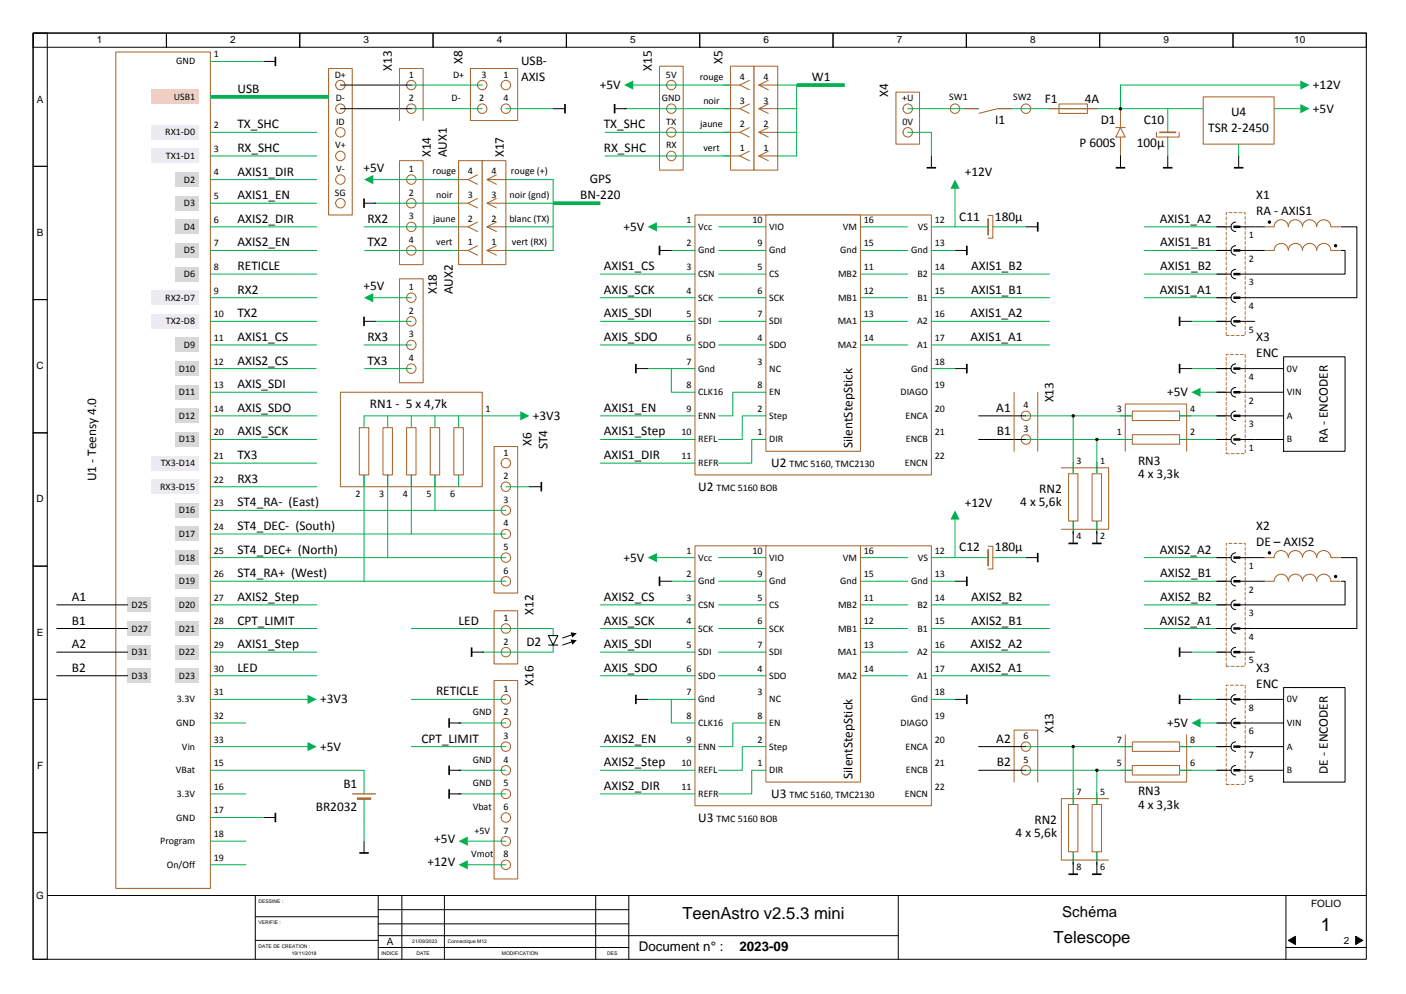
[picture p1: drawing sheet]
<svg xmlns="http://www.w3.org/2000/svg" width="297mm" height="210mm" viewBox="0 0 297 210" stroke-linecap="round" stroke-linejoin="round" font-family="sans-serif">
<defs><g id="words">
<text font-size="3.9" x="279.4" y="197.1">1</text>
<g font-size="3.5">
<text x="144.3" y="194.6">TeenAstro v2.5.3 mini</text>
<text x="222.9" y="199.6">Telescope</text>
</g>
<text font-size="3.2" x="224.7" y="194">Schéma</text>
<g font-size="2.8">
<text x="82.8" y="15" transform="rotate(-90 82.8 15)">X13</text>
<text x="97.8" y="13.6" transform="rotate(-90 97.8 13.6)">X8</text>
<text x="110.2" y="13.8">USB-</text>
<text x="110.2" y="17.2">AXIS</text>
<text x="137.8" y="15" transform="rotate(-90 137.8 15)">X15</text>
<text x="152.8" y="13.6" transform="rotate(-90 152.8 13.6)">X5</text>
<text x="171.7" y="17.2">W1</text>
<text x="50.3" y="19.7">USB</text>
<text x="126.9" y="18.8">+5V</text>
<text x="187.8" y="20.4" transform="rotate(-90 187.8 20.4)">X4</text>
<text x="221" y="21.7">F1</text>
<text x="229.5" y="21.7">4A</text>
<text x="277.7" y="23.8">+5V</text>
<text x="277.7" y="18.8">+12V</text>
<text x="50.2" y="27.2">TX_SHC</text>
<text x="127.7" y="27.2">TX_SHC</text>
<text x="210.5" y="26.3">I1</text>
<text x="232.8" y="26.3">D1</text>
<text x="241.9" y="26.3">C10</text>
<text x="255.6" y="28">TSR 2-2450</text>
<text x="260.4" y="24.7">U4</text>
<text x="50.2" y="32.2">RX_SHC</text>
<text x="91.2" y="33.3" transform="rotate(-90 91.2 33.3)">X14</text>
<text x="94.5" y="33.3" transform="rotate(-90 94.5 33.3)">AUX1</text>
<text x="106.6" y="33.3" transform="rotate(-90 106.6 33.3)">X17</text>
<text x="127.7" y="32.2">RX_SHC</text>
<text x="228.3" y="31.1">P 600S</text>
<text x="240.4" y="31.1">100µ</text>
<text x="50.3" y="37.2">AXIS1_DIR</text>
<text x="76.9" y="36.3">+5V</text>
<text x="124.7" y="38.8">GPS</text>
<text x="204.1" y="37.3">+12V</text>
<text x="50.3" y="42.2">AXIS1_EN</text>
<text x="50.3" y="47.2">AXIS2_DIR</text>
<text x="77.7" y="47.2">RX2</text>
<text x="122.7" y="42.2">BN-220</text>
<text x="202.9" y="46.7">C11</text>
<text x="210.5" y="46.7">180µ</text>
<text x="245.3" y="47.2">AXIS1_A2</text>
<text x="265.7" y="42.2">X1</text>
<text x="265.7" y="45.5">RA - AXIS1</text>
<text x="50.3" y="52.2">AXIS2_EN</text>
<text x="77.7" y="52.2">TX2</text>
<text x="131.9" y="48.8">+5V</text>
<text x="245.4" y="52.2">AXIS1_B1</text>
<text x="50.3" y="57.2">RETICLE</text>
<text x="127.7" y="57.2">AXIS1_CS</text>
<text x="205.4" y="57.2">AXIS1_B2</text>
<text x="245.4" y="57.2">AXIS1_B2</text>
<text x="50.3" y="62.2">RX2</text>
<text x="76.9" y="61.3">+5V</text>
<text x="92.4" y="62.3" transform="rotate(-90 92.4 62.3)">X18</text>
<text x="95.8" y="62.3" transform="rotate(-90 95.8 62.3)">AUX2</text>
<text x="127.7" y="62.2">AXIS_SCK</text>
<text x="205.4" y="62.2">AXIS1_B1</text>
<text x="245.3" y="62.2">AXIS1_A1</text>
<text x="50.2" y="67.2">TX2</text>
<text x="127.7" y="67.2">AXIS_SDI</text>
<text x="205.3" y="67.2">AXIS1_A2</text>
<text x="50.2" y="77.2">AXIS2_CS</text>
<text x="50.2" y="72.2">AXIS1_CS</text>
<text x="77.7" y="72.2">RX3</text>
<text x="77.7" y="77.2">TX3</text>
<text x="127.7" y="72.2">AXIS_SDO</text>
<text x="205.3" y="72.2">AXIS1_A1</text>
<text x="265.7" y="72.2">X3</text>
<text x="265.7" y="75.5">ENC</text>
<text x="50.2" y="82.2">AXIS_SDI</text>
<text x="246.9" y="83.8">+5V</text>
<text x="50.2" y="87.2">AXIS_SDO</text>
<text x="78.2" y="86.3">RN1 - 5 x 4,7k</text>
<text x="112.7" y="88.8">+3V3</text>
<text x="127.7" y="87.2">AXIS1_EN</text>
<text x="210.7" y="87.2">A1</text>
<text x="222.8" y="85.2" transform="rotate(-90 222.8 85.2)">X13</text>
<text x="50.2" y="92.2">AXIS_SCK</text>
<text x="112.4" y="94.4" transform="rotate(-90 112.4 94.4)">X6</text>
<text x="115.8" y="95.1" transform="rotate(-90 115.8 95.1)">ST4</text>
<text x="127.7" y="92.2">AXIS1_Step</text>
<text x="180.3" y="94.8" transform="rotate(-90 180.3 94.8)">SilentStepStick</text>
<text x="210.8" y="92.2">B1</text>
<text x="280.8" y="93.8" transform="rotate(-90 280.8 93.8)">RA - ENCODER</text>
<text x="20.3" y="101.8" transform="rotate(-90 20.3 101.8)">U1 - Teensy 4.0</text>
<text x="50.2" y="97.2">TX3</text>
<text x="127.7" y="97.2">AXIS1_DIR</text>
<text x="163.1" y="98.8">U2</text>
<text x="240.7" y="98.3">RN3</text>
<text x="240.7" y="101.1">4 x 3,3k</text>
<text x="50.2" y="107.2">ST4_RA- (East)</text>
<text x="50.2" y="102.2">RX3</text>
<text x="147.7" y="103.8">U2</text>
<text x="204.1" y="107.3">+12V</text>
<text x="215.8" y="107.1">4 x 5,6k</text>
<text x="219.8" y="104.3">RN2</text>
<text x="50.2" y="112.2">ST4_DEC- (South)</text>
<text x="265.7" y="112.2">X2</text>
<text x="50.2" y="117.2">ST4_DEC+ (North)</text>
<text x="131.9" y="118.8">+5V</text>
<text x="202.9" y="116.7">C12</text>
<text x="210.5" y="116.7">180µ</text>
<text x="245.3" y="117.2">AXIS2_A2</text>
<text x="265.7" y="115.5">DE – AXIS2</text>
<text x="50.2" y="122.2">ST4_RA+ (West)</text>
<text x="245.4" y="122.2">AXIS2_B1</text>
<text x="15.2" y="127.2">A1</text>
<text x="50.2" y="127.2">AXIS2_Step</text>
<text x="112.8" y="130.2" transform="rotate(-90 112.8 130.2)">X12</text>
<text x="127.7" y="127.2">AXIS2_CS</text>
<text x="205.4" y="127.2">AXIS2_B2</text>
<text x="245.4" y="127.2">AXIS2_B2</text>
<text x="15.2" y="137.2">A2</text>
<text x="15.2" y="132.2">B1</text>
<text x="50.2" y="137.2">AXIS1_Step</text>
<text x="50.2" y="132.2">CPT_LIMIT</text>
<text x="97" y="132.2">LED</text>
<text x="111.3" y="136.7">D2</text>
<text x="127.7" y="137.2">AXIS_SDI</text>
<text x="127.7" y="132.2">AXIS_SCK</text>
<text x="205.3" y="137.2">AXIS2_A2</text>
<text x="205.4" y="132.2">AXIS2_B1</text>
<text x="245.3" y="132.2">AXIS2_A1</text>
<text x="15.2" y="142.2">B2</text>
<text x="50.2" y="142.2">LED</text>
<text x="127.7" y="142.2">AXIS_SDO</text>
<text x="205.3" y="142.2">AXIS2_A1</text>
<text x="265.7" y="142.2">X3</text>
<text x="67.7" y="148.8">+3V3</text>
<text x="92.2" y="147.2">RETICLE</text>
<text x="112.8" y="145.2" transform="rotate(-90 112.8 145.2)">X16</text>
<text x="265.7" y="145.5">ENC</text>
<text x="222.8" y="155.2" transform="rotate(-90 222.8 155.2)">X13</text>
<text x="246.9" y="153.8">+5V</text>
<text x="67.7" y="158.8">+5V</text>
<text x="89.2" y="157.2">CPT_LIMIT</text>
<text x="127.7" y="157.2">AXIS2_EN</text>
<text x="210.7" y="157.2">A2</text>
<text x="72.6" y="166.8">B1</text>
<text x="127.7" y="162.2">AXIS2_Step</text>
<text x="127.7" y="167.2">AXIS2_DIR</text>
<text x="180.3" y="164.8" transform="rotate(-90 180.3 164.8)">SilentStepStick</text>
<text x="210.8" y="162.2">B2</text>
<text x="280.8" y="163.7" transform="rotate(-90 280.8 163.7)">DE - ENCODER</text>
<text x="66.8" y="171.6">BR2032</text>
<text x="147.7" y="173.8">U3</text>
<text x="163.1" y="168.8">U3</text>
<text x="240.7" y="168.3">RN3</text>
<text x="240.7" y="171.1">4 x 3,3k</text>
<text x="91.9" y="178.3">+5V</text>
<text x="214.8" y="177.1">4 x 5,6k</text>
<text x="218.8" y="174.3">RN2</text>
<text x="90.4" y="183.3">+12V</text>
<text x="135.1" y="201.3">Document n° :</text>
<text x="156.4" y="201.3">2023-09</text>
</g>
<g font-size="2.1">
<text x="20.5" y="9.1">1</text>
<text x="48.7" y="9.1">2</text>
<text x="76.9" y="9.1">3</text>
<text x="105.1" y="9.1">4</text>
<text x="133.3" y="9.1">5</text>
<text x="161.5" y="9.1">6</text>
<text x="189.7" y="9.1">7</text>
<text x="217.9" y="9.1">8</text>
<text x="246.1" y="9.1">9</text>
<text x="273.7" y="9.1">10</text>
<text x="37.3" y="13.6">GND</text>
<text x="45.2" y="12.1">1</text>
<text x="70.8" y="16.4">D+</text>
<text x="86.5" y="16.4">1</text>
<text x="95.8" y="16.4">D+</text>
<text x="101.9" y="16.4">3</text>
<text x="106.5" y="16.4">1</text>
<text x="140.9" y="16.4">5V</text>
<text x="148" y="16.9">rouge</text>
<text x="156.5" y="16.9">4</text>
<text x="161.5" y="16.9">4</text>
<text x="7.8" y="21.7">A</text>
<text x="36.7" y="21.1">USB1</text>
<text x="71" y="21.4">D-</text>
<text x="86.5" y="21.4">2</text>
<text x="95.5" y="21.4">D-</text>
<text x="101.4" y="21.4">2</text>
<text x="106.5" y="21.4">4</text>
<text x="140" y="21.4">GND</text>
<text x="148.8" y="21.9">noir</text>
<text x="156.5" y="21.9">3</text>
<text x="161.5" y="21.9">3</text>
<text x="190.8" y="21.4">+U</text>
<text x="200.8" y="21.1">SW1</text>
<text x="214.3" y="21.1">SW2</text>
<text x="35" y="28.6">RX1-D0</text>
<text x="45.2" y="27.1">2</text>
<text x="71.1" y="26.4">ID</text>
<text x="140.9" y="26.4">TX</text>
<text x="148.1" y="26.9">jaune</text>
<text x="156.5" y="26.9">2</text>
<text x="161.5" y="26.9">2</text>
<text x="190.9" y="26.4">0V</text>
<text x="35.1" y="33.6">TX1-D1</text>
<text x="45.2" y="32.1">3</text>
<text x="70.9" y="31.4">V+</text>
<text x="140.9" y="31.4">RX</text>
<text x="148.8" y="31.9">vert</text>
<text x="156.5" y="31.9">1</text>
<text x="161.5" y="31.9">1</text>
<text x="38.9" y="38.6">D2</text>
<text x="45.2" y="37.1">4</text>
<text x="70.8" y="41.4">SG</text>
<text x="71.1" y="36.4">V-</text>
<text x="86.5" y="41.4">2</text>
<text x="86.5" y="36.4">1</text>
<text x="91.5" y="36.9">rouge</text>
<text x="92.3" y="41.9">noir</text>
<text x="99" y="41.9">3</text>
<text x="99" y="36.9">4</text>
<text x="104" y="41.9">3</text>
<text x="104" y="36.9">4</text>
<text x="107.8" y="41.9">noir (gnd)</text>
<text x="108.1" y="36.9">rouge (+)</text>
<text x="38.9" y="43.6">D3</text>
<text x="45.2" y="42.1">5</text>
<text x="45.2" y="47.1">6</text>
<text x="86.5" y="46.4">3</text>
<text x="91.6" y="46.9">jaune</text>
<text x="99" y="46.9">2</text>
<text x="104" y="46.9">2</text>
<text x="107.7" y="46.9">blanc (TX)</text>
<text x="145.2" y="47.1">1</text>
<text x="159.1" y="47.1">10</text>
<text x="182.7" y="47.1">16</text>
<text x="197.7" y="47.1">12</text>
<text x="7.8" y="49.9">B</text>
<text x="38.9" y="48.6">D4</text>
<text x="38.9" y="53.6">D5</text>
<text x="45.2" y="52.1">7</text>
<text x="86.5" y="51.4">4</text>
<text x="92.3" y="51.9">vert</text>
<text x="99" y="51.9">1</text>
<text x="104" y="51.9">1</text>
<text x="108.3" y="51.9">vert (RX)</text>
<text x="145.2" y="52.1">2</text>
<text x="147.7" y="48.6">Vcc</text>
<text x="147.7" y="53.6">Gnd</text>
<text x="160.2" y="52.1">9</text>
<text x="162.7" y="48.6">VIO</text>
<text x="162.7" y="53.6">Gnd</text>
<text x="177.7" y="53.6">Gnd</text>
<text x="178.3" y="48.6">VM</text>
<text x="182.7" y="52.1">15</text>
<text x="192.7" y="53.6">Gnd</text>
<text x="194.1" y="48.6">VS</text>
<text x="197.7" y="52.1">13</text>
<text x="264.1" y="50.4">1</text>
<text x="38.9" y="58.6">D6</text>
<text x="45.2" y="57.1">8</text>
<text x="145.2" y="57.1">3</text>
<text x="147.7" y="58.6">CSN</text>
<text x="160.2" y="57.1">5</text>
<text x="162.7" y="58.6">CS</text>
<text x="177.3" y="58.6">MB2</text>
<text x="182.7" y="57.1">11</text>
<text x="194.1" y="58.6">B2</text>
<text x="197.7" y="57.1">14</text>
<text x="264.1" y="55.4">2</text>
<text x="35" y="63.6">RX2-D7</text>
<text x="45.2" y="62.1">9</text>
<text x="86.5" y="61.4">1</text>
<text x="145.2" y="62.1">4</text>
<text x="147.7" y="63.6">SCK</text>
<text x="160.2" y="62.1">6</text>
<text x="162.7" y="63.6">SCK</text>
<text x="177.3" y="63.6">MB1</text>
<text x="182.7" y="62.1">12</text>
<text x="194.1" y="63.6">B1</text>
<text x="197.7" y="62.1">15</text>
<text x="264.1" y="60.4">3</text>
<text x="264.1" y="65.4">4</text>
<text x="35.1" y="68.6">TX2-D8</text>
<text x="45.2" y="67.1">10</text>
<text x="86.5" y="71.4">3</text>
<text x="86.5" y="66.4">2</text>
<text x="145.2" y="67.1">5</text>
<text x="147.7" y="68.6">SDI</text>
<text x="160.2" y="67.1">7</text>
<text x="162.7" y="68.6">SDI</text>
<text x="177.2" y="68.6">MA1</text>
<text x="182.7" y="67.1">13</text>
<text x="194" y="68.6">A2</text>
<text x="197.7" y="67.1">16</text>
<text x="264.1" y="70.4">5</text>
<text x="38.9" y="73.6">D9</text>
<text x="45.2" y="72.1">11</text>
<text x="45.2" y="77.1">12</text>
<text x="86.5" y="76.4">4</text>
<text x="145.2" y="72.1">6</text>
<text x="145.2" y="77.1">7</text>
<text x="147.7" y="73.6">SDO</text>
<text x="160.2" y="72.1">4</text>
<text x="160.2" y="77.1">3</text>
<text x="162.7" y="73.6">SDO</text>
<text x="177.2" y="73.6">MA2</text>
<text x="182.7" y="72.1">14</text>
<text x="194" y="73.6">A1</text>
<text x="197.7" y="77.1">18</text>
<text x="197.7" y="72.1">17</text>
<text x="7.7" y="78.1">C</text>
<text x="37.8" y="78.6">D10</text>
<text x="37.8" y="83.6">D11</text>
<text x="45.2" y="82.1">13</text>
<text x="145.2" y="82.1">8</text>
<text x="147.7" y="83.6">CLK16</text>
<text x="147.7" y="78.6">Gnd</text>
<text x="160.2" y="82.1">8</text>
<text x="162.7" y="83.6">EN</text>
<text x="162.7" y="78.6">NC</text>
<text x="190.5" y="83.6">DIAGO</text>
<text x="192.7" y="78.6">Gnd</text>
<text x="197.7" y="82.1">19</text>
<text x="264.1" y="80.4">4</text>
<text x="272.2" y="78.6">0V</text>
<text x="272.2" y="83.6">VIN</text>
<text x="37.8" y="88.6">D12</text>
<text x="45.2" y="87.1">14</text>
<text x="102.7" y="87.1">1</text>
<text x="145.2" y="87.1">9</text>
<text x="147.7" y="88.6">ENN</text>
<text x="160.2" y="87.1">2</text>
<text x="162.7" y="88.6">Step</text>
<text x="191.5" y="88.6">ENCA</text>
<text x="197.7" y="87.1">20</text>
<text x="216.5" y="86.4">4</text>
<text x="236.2" y="87.1">3</text>
<text x="251.7" y="87.1">4</text>
<text x="264.1" y="85.4">2</text>
<text x="272.2" y="88.6">A</text>
<text x="37.8" y="93.6">D13</text>
<text x="45.2" y="92.1">20</text>
<text x="144.1" y="92.1">10</text>
<text x="147.7" y="93.6">REFL</text>
<text x="160.2" y="92.1">1</text>
<text x="162.7" y="93.6">DIR</text>
<text x="191.6" y="93.6">ENCB</text>
<text x="197.7" y="92.1">21</text>
<text x="216.5" y="91.4">3</text>
<text x="236.2" y="92.1">1</text>
<text x="251.7" y="92.1">2</text>
<text x="264.1" y="90.4">3</text>
<text x="264.1" y="95.4">1</text>
<text x="272.2" y="93.6">B</text>
<text x="34" y="98.6">TX3-D14</text>
<text x="45.2" y="97.1">21</text>
<text x="106.5" y="96.4">1</text>
<text x="106.5" y="101.4">2</text>
<text x="144.1" y="97.1">11</text>
<text x="147.7" y="98.6">REFR</text>
<text x="167" y="98.8">TMC 5160, TMC2130</text>
<text x="191.4" y="98.6">ENCN</text>
<text x="197.7" y="97.1">22</text>
<text x="227.7" y="98.1">3</text>
<text x="232.7" y="98.1">1</text>
<text x="7.7" y="106.3">D</text>
<text x="33.9" y="103.6">RX3-D15</text>
<text x="45.2" y="102.1">22</text>
<text x="45.2" y="107.1">23</text>
<text x="75.2" y="105.1">2</text>
<text x="80.2" y="105.1">3</text>
<text x="85.2" y="105.1">4</text>
<text x="90.2" y="105.1">5</text>
<text x="95.2" y="105.1">6</text>
<text x="106.5" y="106.4">3</text>
<text x="151.6" y="103.8">TMC 5160 BOB</text>
<text x="37.8" y="108.6">D16</text>
<text x="37.8" y="113.6">D17</text>
<text x="45.2" y="112.1">24</text>
<text x="106.5" y="111.4">4</text>
<text x="37.8" y="118.6">D18</text>
<text x="45.2" y="117.1">25</text>
<text x="106.5" y="116.4">5</text>
<text x="145.2" y="117.1">1</text>
<text x="147.7" y="118.6">Vcc</text>
<text x="159.1" y="117.1">10</text>
<text x="162.7" y="118.6">VIO</text>
<text x="178.3" y="118.6">VM</text>
<text x="182.7" y="117.1">16</text>
<text x="194.1" y="118.6">VS</text>
<text x="197.7" y="117.1">12</text>
<text x="227.7" y="114.1">4</text>
<text x="232.7" y="114.1">2</text>
<text x="37.8" y="123.6">D19</text>
<text x="45.2" y="122.1">26</text>
<text x="106.5" y="121.4">6</text>
<text x="145.2" y="122.1">2</text>
<text x="147.7" y="123.6">Gnd</text>
<text x="160.2" y="122.1">9</text>
<text x="162.7" y="123.6">Gnd</text>
<text x="177.7" y="123.6">Gnd</text>
<text x="182.7" y="122.1">15</text>
<text x="192.7" y="123.6">Gnd</text>
<text x="197.7" y="122.1">13</text>
<text x="264.1" y="120.4">1</text>
<text x="264.1" y="125.4">2</text>
<text x="27.8" y="128.6">D25</text>
<text x="37.8" y="128.6">D20</text>
<text x="45.2" y="127.1">27</text>
<text x="106.5" y="131.4">1</text>
<text x="145.2" y="127.1">3</text>
<text x="147.7" y="128.6">CSN</text>
<text x="160.2" y="127.1">5</text>
<text x="162.7" y="128.6">CS</text>
<text x="177.3" y="128.6">MB2</text>
<text x="182.7" y="127.1">11</text>
<text x="194.1" y="128.6">B2</text>
<text x="197.7" y="127.1">14</text>
<text x="264.1" y="130.4">3</text>
<text x="7.8" y="134.5">E</text>
<text x="27.8" y="133.6">D27</text>
<text x="37.8" y="133.6">D21</text>
<text x="45.2" y="132.1">28</text>
<text x="45.2" y="137.1">29</text>
<text x="106.5" y="136.4">2</text>
<text x="145.2" y="137.1">5</text>
<text x="145.2" y="132.1">4</text>
<text x="147.7" y="133.6">SCK</text>
<text x="160.2" y="132.1">6</text>
<text x="160.2" y="137.1">7</text>
<text x="162.7" y="133.6">SCK</text>
<text x="177.3" y="133.6">MB1</text>
<text x="182.7" y="137.1">13</text>
<text x="182.7" y="132.1">12</text>
<text x="194.1" y="133.6">B1</text>
<text x="197.7" y="137.1">16</text>
<text x="197.7" y="132.1">15</text>
<text x="264.1" y="135.4">4</text>
<text x="27.8" y="138.6">D31</text>
<text x="27.8" y="143.6">D33</text>
<text x="37.8" y="138.6">D22</text>
<text x="37.8" y="143.6">D23</text>
<text x="45.2" y="142.1">30</text>
<text x="145.2" y="142.1">6</text>
<text x="147.7" y="143.6">SDO</text>
<text x="147.7" y="138.6">SDI</text>
<text x="160.2" y="142.1">4</text>
<text x="162.7" y="143.6">SDO</text>
<text x="162.7" y="138.6">SDI</text>
<text x="177.2" y="138.6">MA1</text>
<text x="177.2" y="143.6">MA2</text>
<text x="182.7" y="142.1">14</text>
<text x="194" y="143.6">A1</text>
<text x="194" y="138.6">A2</text>
<text x="197.7" y="142.1">17</text>
<text x="264.1" y="140.4">5</text>
<text x="37.4" y="148.6">3.3V</text>
<text x="45.2" y="147.1">31</text>
<text x="106.5" y="146.4">1</text>
<text x="145.2" y="147.1">7</text>
<text x="147.7" y="148.6">Gnd</text>
<text x="160.2" y="147.1">3</text>
<text x="162.7" y="148.6">NC</text>
<text x="192.7" y="148.6">Gnd</text>
<text x="197.7" y="147.1">18</text>
<text x="272.2" y="148.6">0V</text>
<text x="37.3" y="153.6">GND</text>
<text x="45.2" y="152.1">32</text>
<text x="100" y="151.4">GND</text>
<text x="106.5" y="151.4">2</text>
<text x="145.2" y="152.1">8</text>
<text x="147.7" y="153.6">CLK16</text>
<text x="160.2" y="152.1">8</text>
<text x="162.7" y="153.6">EN</text>
<text x="190.5" y="153.6">DIAGO</text>
<text x="197.7" y="152.1">19</text>
<text x="264.1" y="150.4">8</text>
<text x="264.1" y="155.4">6</text>
<text x="272.2" y="153.6">VIN</text>
<text x="38.5" y="158.6">Vin</text>
<text x="45.2" y="157.1">33</text>
<text x="100" y="161.4">GND</text>
<text x="106.5" y="161.4">4</text>
<text x="106.5" y="156.4">3</text>
<text x="145.2" y="157.1">9</text>
<text x="147.7" y="158.6">ENN</text>
<text x="160.2" y="157.1">2</text>
<text x="162.7" y="158.6">Step</text>
<text x="191.5" y="158.6">ENCA</text>
<text x="197.7" y="157.1">20</text>
<text x="216.5" y="161.4">5</text>
<text x="216.5" y="156.4">6</text>
<text x="236.2" y="157.1">7</text>
<text x="251.7" y="157.1">8</text>
<text x="264.1" y="160.4">7</text>
<text x="272.2" y="158.6">A</text>
<text x="7.9" y="162.7">F</text>
<text x="37.2" y="163.6">VBat</text>
<text x="45.2" y="162.1">15</text>
<text x="45.2" y="167.1">16</text>
<text x="100" y="166.4">GND</text>
<text x="106.5" y="166.4">5</text>
<text x="144.1" y="162.1">10</text>
<text x="144.1" y="167.1">11</text>
<text x="147.7" y="163.6">REFL</text>
<text x="160.2" y="162.1">1</text>
<text x="162.7" y="163.6">DIR</text>
<text x="191.6" y="163.6">ENCB</text>
<text x="197.7" y="167.1">22</text>
<text x="197.7" y="162.1">21</text>
<text x="236.2" y="162.1">5</text>
<text x="251.7" y="162.1">6</text>
<text x="264.1" y="165.4">5</text>
<text x="272.2" y="163.6">B</text>
<text x="37.3" y="173.6">GND</text>
<text x="37.4" y="168.6">3.3V</text>
<text x="45.2" y="172.1">17</text>
<text x="100" y="171.4">Vbat</text>
<text x="106.5" y="171.4">6</text>
<text x="147.7" y="168.6">REFR</text>
<text x="151.6" y="173.8">TMC 5160 BOB</text>
<text x="167" y="168.8">TMC 5160, TMC2130</text>
<text x="191.4" y="168.6">ENCN</text>
<text x="227.7" y="168.1">7</text>
<text x="232.7" y="168.1">5</text>
<text x="33.9" y="178.6">Program</text>
<text x="45.2" y="177.1">18</text>
<text x="100.3" y="176.4">+5V</text>
<text x="106.5" y="176.4">7</text>
<text x="35.3" y="183.6">On/Off</text>
<text x="45.2" y="182.1">19</text>
<text x="99.6" y="181.4">Vmot</text>
<text x="106.5" y="181.4">8</text>
<text x="227.7" y="184.1">8</text>
<text x="232.7" y="184.1">6</text>
<text x="7.7" y="190.2">G</text>
<text x="277.3" y="191.9">FOLIO</text>
<text x="81.8" y="199.9">A</text>
<text x="284.3" y="199.8">2</text>
</g>
<g font-size="1.1">
<text x="54.7" y="191.1">DESSINE :</text>
<text x="54.7" y="195.6">VERIFIE :</text>
<text x="54.7" y="200.6">DATE DE CREATION :</text>
<text x="61.7" y="202.1">19/11/2018</text>
<text x="80.7" y="202.1">INDICE</text>
<text x="87.2" y="199.6">21/09/2023</text>
<text x="88.1" y="202.1">DATE</text>
<text x="94.7" y="199.6">Connectique M12</text>
<text x="106.1" y="202.1">MODIFICATION</text>
<text x="128.4" y="202.1">DES</text>
</g>
</g></defs>
<g fill="none" stroke="#000" stroke-width=".21">
<path d="M7 7h282v196h-282zM7 7h28.2v3h-28.2zM7 7h3v28.2h-3zM35.2 7h28.2v3h-28.2zM63.4 7h28.2v3h-28.2zM91.6 7h28.2v3h-28.2zM119.8 7h28.2v3h-28.2zM148 7h28.2v3h-28.2zM176.2 7h28.2v3h-28.2zM204.4 7h28.2v3h-28.2zM232.6 7h28.2v3h-28.2zM260.8 7h28.2v3h-28.2z"/>
<path d="M7 35.2h3v28.2h-3zM7 63.4h3v28.2h-3zM7 91.6h3v28.2h-3zM7 119.8h3v28.2h-3zM7 148h3v28.2h-3zM7 176.2h3v26.8h-3zM10 189.5h279M54 189.5v13.5M54 199h26M54 194h26M80 189.5v13.5M80 198h110"/>
<path d="M80 195.5h53M80 192.5h53M85 189.5v13.5M94 189.5v13.5M126 189.5v13.5M133 189.5v13.5M190 189.5v13.5M272 189.5v13.5M272.5 199l1.5-.9v1.8zM286.7 198.1l1.6 .9-1.6 .9zM80 200.5h53M272 200.5h17"/>
</g>
<path d="M272.5 199l1.5-.9v1.8zM286.7 198.1l1.6 .9-1.6 .9z" fill="#000"/>
<path d="M84.5 34h5v22h-5z" fill-rule="evenodd" fill="#fff"/>
<g fill="none" stroke="#a56027" stroke-width=".21">
<path d="M84.5 34h5v22h-5z"/>
<circle cx="87" cy="38" r="1"/>
<circle cx="87" cy="43" r="1"/>
<circle cx="87" cy="48" r="1"/>
<circle cx="87" cy="53" r="1"/>
</g>
<path d="M69.5 14.5h5v31h-5z" fill-rule="evenodd" fill="#fff"/>
<g fill="none" stroke="#a56027" stroke-width=".21">
<path d="M69.5 14.5h5v31h-5z"/>
<circle cx="72" cy="18" r="1"/>
<circle cx="72" cy="28" r="1"/>
<circle cx="72" cy="33" r="1"/>
<circle cx="72" cy="38" r="1"/>
<circle cx="72" cy="23" r="1"/>
<circle cx="72" cy="43" r="1"/>
</g>
<path d="M104.5 129.3h5v11.2h-5z" fill-rule="evenodd" fill="#fff"/>
<g fill="none" stroke="#a56027" stroke-width=".21">
<path d="M104.5 129.3h5v11.2h-5z"/>
<circle cx="107" cy="138" r="1"/>
<circle cx="107" cy="133" r="1"/>
</g>
<path d="M107 133h10v5h-15" fill="none" stroke="#00b050" stroke-width=".21"/>
<path d="M99.8 138h2.4M116 136.5h2" fill="none" stroke="#000" stroke-width=".21"/>
<path d="M99.8 137v2" fill="none" stroke="#000" stroke-width=".35"/>
<path d="M116 134.5h2l-1 2z" fill="#fff"/>
<path d="M116 134.5h2l-1 2zM121 134.3l-2 .7M121 135.8l-2 .7" fill="none" stroke="#000" stroke-width=".21"/>
<path d="M120.7 133.8l1.3 .2-.9 .9zM120.7 135.3l1.3 .2-.9 .9z" fill="#000"/>
<path d="M104.5 144h5v42h-5z" fill-rule="evenodd" fill="#fff"/>
<g fill="none" stroke="#a56027" stroke-width=".21">
<path d="M104.5 144h5v42h-5z"/>
<circle cx="107" cy="173" r="1"/>
<circle cx="107" cy="178" r="1"/>
<circle cx="107" cy="168" r="1"/>
<circle cx="107" cy="183" r="1"/>
</g>
<path d="M97 168h10M98.7 183h8.3" fill="none" stroke="#00b050" stroke-width=".21"/>
<path d="M95 168h2.5" fill="none" stroke="#000" stroke-width=".21"/>
<path d="M95 167v2" fill="none" stroke="#000" stroke-width=".35"/>
<path d="M97 183l1.9-1v2z" fill="#00b050"/>
<path d="M98.7 178h8.3" fill="none" stroke="#00b050" stroke-width=".21"/>
<path d="M97 178l1.9-1v2z" fill="#00b050"/>
<path d="M237 18v15" fill="none" stroke="#00b050" stroke-width=".21"/>
<path d="M104.5 94.5h5v31h-5z" fill-rule="evenodd" fill="#fff"/>
<path d="M104.5 94.5h5v31h-5z" fill="none" stroke="#a56027" stroke-width=".21"/>
<path d="M139.5 14h5v22h-5z" fill-rule="evenodd" fill="#fff"/>
<g fill="none" stroke="#a56027" stroke-width=".21">
<path d="M139.5 14h5v22h-5z"/>
<circle cx="142" cy="18" r="1"/>
<circle cx="142" cy="28" r="1"/>
<circle cx="142" cy="33" r="1"/>
<circle cx="142" cy="23" r="1"/>
</g>
<path d="M133.7 18h8.3M132 23h10" fill="none" stroke="#00b050" stroke-width=".21"/>
<path d="M130 23h2.5" fill="none" stroke="#000" stroke-width=".21"/>
<path d="M130 22v2" fill="none" stroke="#000" stroke-width=".35"/>
<path d="M132 18l1.9-1v2z" fill="#00b050"/>
<path d="M142 18h15M142 23h15M142 28h15M142 33h15M242 48h20M252 78h10M107 103h5M77 163v5M77 169v4" fill="none" stroke="#00b050" stroke-width=".21"/>
<path d="M249.5 78h2.5M112 103h2.5M77 178v2.5" fill="none" stroke="#000" stroke-width=".21"/>
<path d="M249.5 77v2M114.5 102v2M76 180.5h2" fill="none" stroke="#000" stroke-width=".35"/>
<g fill="none" stroke="#a56027" stroke-width=".21">
<circle cx="87" cy="18" r="1"/>
<circle cx="87" cy="23" r="1"/>
<circle cx="107" cy="98" r="1"/>
<circle cx="107" cy="113" r="1"/>
<circle cx="107" cy="108" r="1"/>
<circle cx="107" cy="103" r="1"/>
<circle cx="107" cy="118" r="1"/>
<circle cx="107" cy="123" r="1"/>
</g>
<path d="M75.5 169h3" fill="none" stroke="#a56027" stroke-width=".53"/>
<path d="M74.5 168h5" fill="none" stroke="#a56027" stroke-width=".26"/>
<path d="M99.5 14.5h10v11h-10z" fill-rule="evenodd" fill="#fff"/>
<g fill="none" stroke="#a56027" stroke-width=".21">
<path d="M99.5 14.5h10v11h-10z"/>
<circle cx="102" cy="18" r="1"/>
<circle cx="107" cy="18" r="1"/>
<circle cx="102" cy="23" r="1"/>
<circle cx="107" cy="23" r="1"/>
</g>
<path d="M87 18h15M87 23h15M107 23h10" fill="none" stroke="#00b050" stroke-width=".21"/>
<path d="M117 23h2.5" fill="none" stroke="#000" stroke-width=".21"/>
<path d="M119.5 22v2" fill="none" stroke="#000" stroke-width=".35"/>
<path d="M189.5 19.5h5v11h-5z" fill-rule="evenodd" fill="#fff"/>
<g fill="none" stroke="#a56027" stroke-width=".21">
<path d="M189.5 19.5h5v11h-5z"/>
<circle cx="192" cy="28" r="1"/>
<circle cx="192" cy="23" r="1"/>
</g>
<path d="M192 23h83.3" fill="none" stroke="#00b050" stroke-width=".21"/>
<path d="M275.1 22l1.9 1-1.9 1z" fill="#00b050"/>
<path d="M254.5 20.5h15v10h-15z" fill-rule="evenodd" fill="#fff"/>
<path d="M254.5 20.5h15v10h-15z" fill="none" stroke="#a56027" stroke-width=".21"/>
<path d="M207 22h4v2h-4z" fill-rule="evenodd" fill="#fff"/>
<g fill="none" stroke="#a56027" stroke-width=".21">
<path d="M204 23h3M214 23h-3l-4 1M222 23h10M224 22h6v2h-6zM236 27h2M237 23v10"/>
<circle cx="202" cy="23" r="1"/>
<circle cx="217" cy="23" r="1"/>
</g>
<path d="M237 27l1 2h-2z" fill="#fff"/>
<path d="M237 27l1 2h-2z" fill="none" stroke="#a56027" stroke-width=".21"/>
<path d="M237 18h38.3M77 173v5.3" fill="none" stroke="#00b050" stroke-width=".21"/>
<path d="M275.1 17l1.9 1-1.9 1z" fill="#00b050"/>
<circle cx="237" cy="23" r=".25" fill="#000"/>
<g fill="none" stroke="#000" stroke-width=".21">
<path d="M197 33v2.5M237 33v2.5M262 33v2.5M265.5 48h21.5v15h-21.5M265.5 53h19v5h-19"/>
<circle cx="237" cy="23" r=".25"/>
</g>
<path d="M196 35.5h2M236 35.5h2M261 35.5h2" fill="none" stroke="#000" stroke-width=".35"/>
<path d="M192 28h5v5M262 30.5v2.5" fill="none" stroke="#00b050" stroke-width=".21"/>
<path d="M267.5 47h16v2h-16z" fill-rule="evenodd" fill="#fff"/>
<path d="M272.5 47.9a1.5 1.5 0 0 0-1.5-1.4 1.5 1.5 0 0 0-1.5 1.5h-2M275.5 47.9a1.5 1.5 0 0 0-1.5-1.4 1.5 1.5 0 0 0-1.5 1.5M278.5 47.9a1.5 1.5 0 0 0-1.5-1.4 1.5 1.5 0 0 0-1.5 1.5M281.5 47.9a1.5 1.5 0 0 0-1.5-1.4 1.5 1.5 0 0 0-1.5 1.5M281.5 48h2" fill="none" stroke="#a56027" stroke-width=".21"/>
<circle cx="268.5" cy="47" r=".25" fill="#000"/>
<circle cx="268.5" cy="47" r=".25" fill="none" stroke="#000" stroke-width=".21"/>
<path d="M267.5 52h16v2h-16z" fill-rule="evenodd" fill="#fff"/>
<path d="M244.6 28v1h4.8v-1M267.5 53h2M269.5 52.9a1.5 1.5 0 0 1 1.5-1.4 1.5 1.5 0 0 1 1.5 1.5M272.5 52.9a1.5 1.5 0 0 1 1.5-1.4 1.5 1.5 0 0 1 1.5 1.5M275.5 52.9a1.5 1.5 0 0 1 1.5-1.4 1.5 1.5 0 0 1 1.5 1.5M278.5 52.9a1.5 1.5 0 0 1 1.5-1.4 1.5 1.5 0 0 1 1.5 1.5h2" fill="none" stroke="#a56027" stroke-width=".21"/>
<circle cx="282.5" cy="52" r=".25" fill="#000"/>
<g fill="none" stroke="#000" stroke-width=".21">
<path d="M247 33v2.5M202 53h2.5"/>
<circle cx="282.5" cy="52" r=".25"/>
</g>
<path d="M246 35.5h2M204.5 52v2" fill="none" stroke="#000" stroke-width=".35"/>
<path d="M247 23v5M247 29v4M138.7 48h8.3M197 58h25M197 73h25M197 68h25M197 63h25" fill="none" stroke="#00b050" stroke-width=".21"/>
<path d="M245.2 28h3.6" fill="none" stroke="#a56027" stroke-width=".35"/>
<path d="M137 48l1.9-1v2z" fill="#00b050"/>
<path d="M202 39.7v8.3h-5" fill="none" stroke="#00b050" stroke-width=".21"/>
<path d="M202 38l1 1.9h-2z" fill="#00b050"/>
<path d="M182 48h10M152 73h10" fill="none" stroke="#00b050" stroke-width=".21"/>
<path d="M147 45.5h50v55h-50z" fill-rule="evenodd" fill="#fff"/>
<path d="M147 45.5h50v55h-50zM209 45.6h1v4.8h-1" fill="none" stroke="#a56027" stroke-width=".21"/>
<g fill="none" stroke="#00b050" stroke-width=".21">
<path d="M127 58h20M142 53h5M152 58h10M152 53h10M152 48h10M182 58h10M182 53h10M182 48h10M197 53h5M202 48h7M210 48h7M127 68h20"/>
<path d="M127 63h20M127 73h20M137 78h10M142 78v5h5M152 68h10M152 63h10M152 73h10M182 68h10M182 63h10M182 73h10M197 78h5M127 88h20"/>
<path d="M127 93h20M127 98h20M162 83h-7v5h-3M162 88h-5v5h-5M162 93h-3v5h-7M138.7 118h8.3M197 138h25M197 143h25"/>
</g>
<path d="M139.5 53h2.5M217 48h2.5M134.5 78h2.5M202 78h2.5M202 123h2.5" fill="none" stroke="#000" stroke-width=".21"/>
<path d="M139.5 52v2M219.5 47v2M134.5 77v2M204.5 77v2M204.5 122v2" fill="none" stroke="#000" stroke-width=".35"/>
<path d="M209 46.2v3.6" fill="none" stroke="#a56027" stroke-width=".35"/>
<path d="M137 118l1.9-1v2z" fill="#00b050"/>
<path d="M202 109.7v8.3h-5" fill="none" stroke="#00b050" stroke-width=".21"/>
<path d="M202 108l1 1.9h-2z" fill="#00b050"/>
<path d="M182 118h10M152 143h10" fill="none" stroke="#00b050" stroke-width=".21"/>
<path d="M147 115.5h50v55h-50z" fill-rule="evenodd" fill="#fff"/>
<path d="M147 115.5h50v55h-50zM209 115.6h1v4.8h-1" fill="none" stroke="#a56027" stroke-width=".21"/>
<g fill="none" stroke="#00b050" stroke-width=".21">
<path d="M152 118h10M182 118h10M202 118h7M210 118h7M127 138h20M127 133h20M127 128h20M142 123h5M152 138h10M152 133h10M152 128h10M152 123h10"/>
<path d="M182 138h10M182 133h10M182 128h10M182 123h10M197 123h5M127 143h20M127 158h20M137 148h10M142 148v5h5M152 143h10M162 153h-7v5h-3M162 158h-5v5h-5"/>
<path d="M182 143h10M197 148h5M127 163h20M127 168h20M162 163h-3v5h-7"/>
</g>
<path d="M217 118h2.5M139.5 123h2.5M134.5 148h2.5M202 148h2.5" fill="none" stroke="#000" stroke-width=".21"/>
<path d="M219.5 117v2M139.5 122v2M134.5 147v2M204.5 147v2" fill="none" stroke="#000" stroke-width=".35"/>
<path d="M209 116.2v3.6" fill="none" stroke="#a56027" stroke-width=".35"/>
<path d="M154.5 14h5v22h-5z" fill-rule="evenodd" fill="#fff"/>
<path d="M154.5 14h5v22h-5zM156.5 18l2 1M158.5 17l-2 1h-2M156.5 23l2 1M156.5 28l2 1M156.5 33l2 1M158.5 22l-2 1h-2M158.5 27l-2 1h-2M158.5 32l-2 1h-2" fill="none" stroke="#a56027" stroke-width=".21"/>
<path d="M159.5 14h5v22h-5z" fill-rule="evenodd" fill="#fff"/>
<path d="M159.5 14h5v22h-5zM162.5 17l-2 1M164.5 18h-4l2 1M162.5 22l-2 1M162.5 27l-2 1M162.5 32l-2 1M164.5 23h-4l2 1M164.5 28h-4l2 1M164.5 33h-4l2 1" fill="none" stroke="#a56027" stroke-width=".21"/>
<path d="M164.5 18h4v15h-4M164.5 23h4M164.5 28h4" fill="none" stroke="#00b050" stroke-width=".21"/>
<path d="M168.5 18h10.2" fill="none" stroke="#00b050" stroke-width=".79" stroke-linecap="butt"/>
<path d="M24.5 11h20v177h-20z" fill-rule="evenodd" fill="#fff"/>
<path d="M24.5 11h20v177h-20z" fill="none" stroke="#a56027" stroke-width=".21"/>
<g fill="#eeeaf2">
<path d="M32 26.5h10v3h-10z" fill-rule="evenodd"/>
<path d="M32 31.5h10v3h-10z" fill-rule="evenodd"/>
</g>
<path d="M44.5 38h22.5" fill="none" stroke="#00b050" stroke-width=".21"/>
<path d="M37 36.5h5v3h-5z" fill-rule="evenodd" fill="#d8d8d8"/>
<path d="M44.5 43h22.5" fill="none" stroke="#00b050" stroke-width=".21"/>
<path d="M37 41.5h5v3h-5z" fill-rule="evenodd" fill="#d8d8d8"/>
<path d="M44.5 48h22.5" fill="none" stroke="#00b050" stroke-width=".21"/>
<path d="M37 46.5h5v3h-5z" fill-rule="evenodd" fill="#d8d8d8"/>
<path d="M44.5 53h22.5" fill="none" stroke="#00b050" stroke-width=".21"/>
<path d="M37 51.5h5v3h-5z" fill-rule="evenodd" fill="#d8d8d8"/>
<path d="M44.5 58h22.5" fill="none" stroke="#00b050" stroke-width=".21"/>
<path d="M37 56.5h5v3h-5z" fill-rule="evenodd" fill="#d8d8d8"/>
<g fill="#eeeaf2">
<path d="M32 61.5h10v3h-10z" fill-rule="evenodd"/>
<path d="M32 66.5h10v3h-10z" fill-rule="evenodd"/>
</g>
<g fill="#d8d8d8">
<path d="M37 71.5h5v3h-5z" fill-rule="evenodd"/>
<path d="M37 76.5h5v3h-5z" fill-rule="evenodd"/>
</g>
<path d="M44.5 83h22.5" fill="none" stroke="#00b050" stroke-width=".21"/>
<path d="M37 81.5h5v3h-5z" fill-rule="evenodd" fill="#d8d8d8"/>
<path d="M44.5 88h22.5" fill="none" stroke="#00b050" stroke-width=".21"/>
<path d="M37 86.5h5v3h-5z" fill-rule="evenodd" fill="#d8d8d8"/>
<path d="M44.5 93h22.5" fill="none" stroke="#00b050" stroke-width=".21"/>
<path d="M37 91.5h5v3h-5z" fill-rule="evenodd" fill="#d8d8d8"/>
<g fill="#eeeaf2">
<path d="M32 96.5h10v3h-10z" fill-rule="evenodd"/>
<path d="M32 101.5h10v3h-10z" fill-rule="evenodd"/>
</g>
<g fill="#d8d8d8">
<path d="M37 106.5h5v3h-5z" fill-rule="evenodd"/>
<path d="M37 111.5h5v3h-5z" fill-rule="evenodd"/>
</g>
<path d="M44.5 118h62.5" fill="none" stroke="#00b050" stroke-width=".21"/>
<path d="M37 116.5h5v3h-5z" fill-rule="evenodd" fill="#d8d8d8"/>
<path d="M44.5 123h62.5" fill="none" stroke="#00b050" stroke-width=".21"/>
<path d="M37 121.5h5v3h-5z" fill-rule="evenodd" fill="#d8d8d8"/>
<path d="M44.5 128h22.5" fill="none" stroke="#00b050" stroke-width=".21"/>
<path d="M37 126.5h5v3h-5z" fill-rule="evenodd" fill="#d8d8d8"/>
<path d="M44.5 133h22.5" fill="none" stroke="#00b050" stroke-width=".21"/>
<path d="M37 131.5h5v3h-5z" fill-rule="evenodd" fill="#d8d8d8"/>
<path d="M44.5 138h22.5" fill="none" stroke="#00b050" stroke-width=".21"/>
<g fill="#d8d8d8">
<path d="M37 136.5h5v3h-5z" fill-rule="evenodd"/>
<path d="M37 141.5h5v3h-5z" fill-rule="evenodd"/>
</g>
<path d="M44.5 158h20.8" fill="none" stroke="#00b050" stroke-width=".21"/>
<path d="M65.1 157l1.9 1-1.9 1z" fill="#00b050"/>
<g fill="none" stroke="#00b050" stroke-width=".21">
<path d="M77 48h10M77.1 53h9.9M44.5 73h22.5M44.5 78h22.4M44.5 63h22.5M44.5 68h22.5M44.5 98h22.5M44.5 103h22.5M44.5 108h62.5M44.5 113h62.5M87 133h20M44.5 143h22.5"/>
<path d="M252 148h10M253.7 153h8.3M44.5 163h32.5"/>
</g>
<path d="M249.5 148h2.5" fill="none" stroke="#000" stroke-width=".21"/>
<path d="M249.5 147v2" fill="none" stroke="#000" stroke-width=".35"/>
<path d="M252 153l1.9-1v2z" fill="#00b050"/>
<path d="M253.7 83h8.3" fill="none" stroke="#00b050" stroke-width=".21"/>
<path d="M252 83l1.9-1v2z" fill="#00b050"/>
<path d="M72 83h30v20h-30z" fill-rule="evenodd" fill="#fff"/>
<path d="M72 83h30v20h-30z" fill="none" stroke="#a56027" stroke-width=".21"/>
<path d="M77 88h33.3M77 93v30M82 93v25M87 93v20M92 93v15" fill="none" stroke="#00b050" stroke-width=".21"/>
<path d="M110.1 87l1.9 1-1.9 1z" fill="#00b050"/>
<path d="M44.5 13h11.2M44.5 28h22.5M44.5 33h22.5M44.5 148h20.8M44.5 173h11.2M44.5 178h7.5M44.5 183h7.5" fill="none" stroke="#00b050" stroke-width=".21"/>
<path d="M55.7 13h2.6M55.7 173h2.6" fill="none" stroke="#000" stroke-width=".21"/>
<path d="M58.3 12v2M58.3 172v2" fill="none" stroke="#000" stroke-width=".35"/>
<path d="M65.1 147l1.9 1-1.9 1z" fill="#00b050"/>
<path d="M217 88h45M217 93h45M197 133h25M197 128h25M44.5 153h7.5M217 158h45M227 158v25M44.5 168h7.5M217 163h45M232 163v20" fill="none" stroke="#00b050" stroke-width=".21"/>
<g fill="none" stroke="#a56027" stroke-width=".21">
<circle cx="217" cy="158" r="1"/>
<circle cx="217" cy="163" r="1"/>
</g>
<path d="M231 170.3h2v10h-2z" fill-rule="evenodd" fill="#fff"/>
<path d="M231 170.3h2v10h-2z" fill="none" stroke="#a56027" stroke-width=".21"/>
<path d="M227 167.7v15" fill="none" stroke="#00b050" stroke-width=".21"/>
<path d="M226 170.3h2v10h-2z" fill-rule="evenodd" fill="#fff"/>
<path d="M226 170.3h2v10h-2z" fill="none" stroke="#a56027" stroke-width=".21"/>
<path d="M237 163h15" fill="none" stroke="#00b050" stroke-width=".21"/>
<path d="M239.5 162h10v2h-10z" fill-rule="evenodd" fill="#fff"/>
<path d="M239.5 162h10v2h-10z" fill="none" stroke="#a56027" stroke-width=".21"/>
<path d="M227 182.5v2.5M232 182.5v2.5" fill="none" stroke="#000" stroke-width=".21"/>
<path d="M226 185h2M231 185h2" fill="none" stroke="#000" stroke-width=".35"/>
<path d="M237 158h15" fill="none" stroke="#00b050" stroke-width=".21"/>
<path d="M239.5 157h10v2h-10z" fill-rule="evenodd" fill="#fff"/>
<g fill="none" stroke="#a56027" stroke-width=".21">
<path d="M238 155.5v10h13v-10M239.5 157h10v2h-10zM234.5 169h-10v13h10"/>
<circle cx="217" cy="93" r="1"/>
<circle cx="217" cy="88" r="1"/>
</g>
<circle cx="227" cy="158" r=".25" fill="#000"/>
<circle cx="227" cy="158" r=".25" fill="none" stroke="#000" stroke-width=".21"/>
<path d="M227 88v25M232 93v20" fill="none" stroke="#00b050" stroke-width=".21"/>
<path d="M231 100.3h2v10h-2z" fill-rule="evenodd" fill="#fff"/>
<path d="M231 100.3h2v10h-2z" fill="none" stroke="#a56027" stroke-width=".21"/>
<path d="M227 97.8v15" fill="none" stroke="#00b050" stroke-width=".21"/>
<path d="M226 100.3h2v10h-2z" fill-rule="evenodd" fill="#fff"/>
<path d="M226 100.3h2v10h-2z" fill="none" stroke="#a56027" stroke-width=".21"/>
<path d="M237 93h15" fill="none" stroke="#00b050" stroke-width=".21"/>
<path d="M239.5 92h10v2h-10z" fill-rule="evenodd" fill="#fff"/>
<path d="M239.5 92h10v2h-10z" fill="none" stroke="#a56027" stroke-width=".21"/>
<path d="M227 112.5v2.5M232 112.5v2.5" fill="none" stroke="#000" stroke-width=".21"/>
<path d="M226 115h2M231 115h2" fill="none" stroke="#000" stroke-width=".35"/>
<path d="M237 88h15" fill="none" stroke="#00b050" stroke-width=".21"/>
<path d="M239.5 87h10v2h-10z" fill-rule="evenodd" fill="#fff"/>
<path d="M224.5 99h10v13h-10M238 95.5v-10h13v10M239.5 87h10v2h-10zM214.5 165.5v-11h5v11" fill="none" stroke="#a56027" stroke-width=".21"/>
<g fill="#000">
<circle cx="227" cy="88" r=".25"/>
<circle cx="232" cy="93" r=".25"/>
<circle cx="232" cy="163" r=".25"/>
</g>
<g fill="none" stroke="#000" stroke-width=".21">
<circle cx="227" cy="88" r=".25"/>
<circle cx="232" cy="93" r=".25"/>
<circle cx="232" cy="163" r=".25"/>
</g>
<g fill="#d8d8d8">
<path d="M27 126.5h5v3h-5z" fill-rule="evenodd"/>
<path d="M27 131.5h5v3h-5z" fill-rule="evenodd"/>
<path d="M27 136.5h5v3h-5z" fill-rule="evenodd"/>
<path d="M27 141.5h5v3h-5z" fill-rule="evenodd"/>
</g>
<g fill="none" stroke="#000" stroke-width=".21">
<path d="M265.5 78h6M271.5 75.5h13v20h-13zM207 88h10M207 93h10M265.5 83h6M265.5 88h6M265.5 93h6M12 128h15M12 133h15M12 138h15M12 143h15M207 158h10"/>
<path d="M265.5 148h6M265.5 153h6M265.5 158h6M271.5 145.5h13v20h-13zM207 163h10M265.5 163h6"/>
</g>
<path d="M128 28h14M128 33h14" fill="none" stroke="#00b050" stroke-width=".21"/>
<path d="M44.5 20.5h25" fill="none" stroke="#00b050" stroke-width=".79" stroke-linecap="butt"/>
<path d="M32 19h10v3h-10z" fill-rule="evenodd" fill="#fcc"/>
<path d="M162 45.5h20v50h-20z" fill-rule="evenodd" fill="#fff"/>
<path d="M162 45.5h20v50h-20z" fill="none" stroke="#a56027" stroke-width=".21"/>
<path d="M162 115.5h20v50h-20z" fill-rule="evenodd" fill="#fff"/>
<path d="M162 115.5h20v50h-20z" fill="none" stroke="#a56027" stroke-width=".21"/>
<path d="M72 18h15M72 23h15" fill="none" stroke="#000" stroke-width=".21"/>
<path d="M97 34h5v22h-5z" fill-rule="evenodd" fill="#fff"/>
<path d="M97 34h5v22h-5zM99 38l2 1M101 37l-2 1h-2M99 43l2 1M99 48l2 1M99 53l2 1M101 42l-2 1h-2M101 47l-2 1h-2M101 52l-2 1h-2" fill="none" stroke="#a56027" stroke-width=".21"/>
<path d="M78.7 38h18.3M79.3 43h17.7" fill="none" stroke="#00b050" stroke-width=".21"/>
<path d="M77 43h2.5" fill="none" stroke="#000" stroke-width=".21"/>
<path d="M77 42v2" fill="none" stroke="#000" stroke-width=".35"/>
<path d="M77 38l1.9-1v2z" fill="#00b050"/>
<path d="M102 34h5v22h-5z" fill-rule="evenodd" fill="#fff"/>
<path d="M102 34h5v22h-5zM105 37l-2 1M107 38h-4l2 1M105 42l-2 1M105 47l-2 1M105 52l-2 1M107 43h-4l2 1M107 48h-4l2 1M107 53h-4l2 1" fill="none" stroke="#a56027" stroke-width=".21"/>
<path d="M107 38h10v15h-10M87 48h10M87 53h10M107 43h10M107 48h10M77 88v15" fill="none" stroke="#00b050" stroke-width=".21"/>
<path d="M117 43h10" fill="none" stroke="#00b050" stroke-width=".79" stroke-linecap="butt"/>
<path d="M76 90.5h2v10h-2z" fill-rule="evenodd" fill="#fff"/>
<path d="M76 90.5h2v10h-2z" fill="none" stroke="#a56027" stroke-width=".21"/>
<path d="M82 88v15" fill="none" stroke="#00b050" stroke-width=".21"/>
<path d="M81 90.5h2v10h-2z" fill-rule="evenodd" fill="#fff"/>
<path d="M81 90.5h2v10h-2z" fill="none" stroke="#a56027" stroke-width=".21"/>
<path d="M87 88v15" fill="none" stroke="#00b050" stroke-width=".21"/>
<path d="M86 90.5h2v10h-2z" fill-rule="evenodd" fill="#fff"/>
<path d="M86 90.5h2v10h-2z" fill="none" stroke="#a56027" stroke-width=".21"/>
<path d="M92 88v15" fill="none" stroke="#00b050" stroke-width=".21"/>
<path d="M91 90.5h2v10h-2z" fill-rule="evenodd" fill="#fff"/>
<path d="M91 90.5h2v10h-2z" fill="none" stroke="#a56027" stroke-width=".21"/>
<path d="M97 88v15" fill="none" stroke="#00b050" stroke-width=".21"/>
<path d="M96 90.5h2v10h-2z" fill-rule="evenodd" fill="#fff"/>
<path d="M84.5 25.5v-11h5v11M96 90.5h2v10h-2zM214.5 83v12.5M219.5 83v12.5" fill="none" stroke="#a56027" stroke-width=".21"/>
<path d="M84.5 59h5v22h-5z" fill-rule="evenodd" fill="#fff"/>
<g fill="none" stroke="#a56027" stroke-width=".21">
<path d="M84.5 59h5v22h-5z"/>
<circle cx="87" cy="63" r="1"/>
<circle cx="87" cy="78" r="1"/>
<circle cx="87" cy="68" r="1"/>
<circle cx="87" cy="73" r="1"/>
</g>
<path d="M77 73h10M77.1 78h9.9M78.7 63h8.3M79.5 68h7.5" fill="none" stroke="#00b050" stroke-width=".21"/>
<path d="M77 68h2.5" fill="none" stroke="#000" stroke-width=".21"/>
<path d="M77 67v2" fill="none" stroke="#000" stroke-width=".35"/>
<path d="M77 63l1.9-1v2z" fill="#00b050"/>
<g fill="none" stroke="#a56027" stroke-width=".21">
<circle cx="107" cy="153" r="1"/>
<circle cx="107" cy="158" r="1"/>
<circle cx="107" cy="148" r="1"/>
<circle cx="107" cy="163" r="1"/>
</g>
<path d="M242 53h20M242 58h20M242 63h20M252 68h10M242 118h20M87 158h20M87 148h20M97 153h10M97 163h10" fill="none" stroke="#00b050" stroke-width=".21"/>
<path d="M249.5 68h2.5M265.5 118h21.5v15h-21.5M265.5 123h19v5h-19M95 153h2.5M95 163h2.5" fill="none" stroke="#000" stroke-width=".21"/>
<path d="M249.5 67v2M95 152v2M95 162v2" fill="none" stroke="#000" stroke-width=".35"/>
<path d="M267.5 117h16v2h-16z" fill-rule="evenodd" fill="#fff"/>
<path d="M272.5 117.9a1.5 1.5 0 0 0-1.5-1.4 1.5 1.5 0 0 0-1.5 1.5h-2M275.5 117.9a1.5 1.5 0 0 0-1.5-1.4 1.5 1.5 0 0 0-1.5 1.5M278.5 117.9a1.5 1.5 0 0 0-1.5-1.4 1.5 1.5 0 0 0-1.5 1.5M281.5 117.9a1.5 1.5 0 0 0-1.5-1.4 1.5 1.5 0 0 0-1.5 1.5M281.5 118h2" fill="none" stroke="#a56027" stroke-width=".21"/>
<circle cx="268.5" cy="117" r=".25" fill="#000"/>
<circle cx="268.5" cy="117" r=".25" fill="none" stroke="#000" stroke-width=".21"/>
<path d="M267.5 122h16v2h-16z" fill-rule="evenodd" fill="#fff"/>
<path d="M267.5 123h2M269.5 122.9a1.5 1.5 0 0 1 1.5-1.4 1.5 1.5 0 0 1 1.5 1.5M272.5 122.9a1.5 1.5 0 0 1 1.5-1.4 1.5 1.5 0 0 1 1.5 1.5M275.5 122.9a1.5 1.5 0 0 1 1.5-1.4 1.5 1.5 0 0 1 1.5 1.5M278.5 122.9a1.5 1.5 0 0 1 1.5-1.4 1.5 1.5 0 0 1 1.5 1.5h2" fill="none" stroke="#a56027" stroke-width=".21"/>
<circle cx="282.5" cy="122" r=".25" fill="#000"/>
<g fill="none" stroke="#000" stroke-width=".21">
<path d="M249.5 138h2.5"/>
<circle cx="282.5" cy="122" r=".25"/>
</g>
<path d="M242 123h20M242 128h20M242 133h20M252 138h10" fill="none" stroke="#00b050" stroke-width=".21"/>
<path d="M249.5 137v2" fill="none" stroke="#000" stroke-width=".35"/>
<path d="M259.4 45h4v26h-4z" fill-rule="evenodd" fill="#fff"/>
<path d="M259.4 45h4v26h-4z" fill="none" stroke="#c97530" stroke-width=".21" stroke-dasharray=".6 .4"/>
<path d="M260.4 47.5h2v1h-2z" fill-rule="evenodd" fill="#fff"/>
<path d="M257.4 48h3M261.4 47a1 1 0 0 0-1 1 1 1 0 0 0 1 1M262.4 48h3" fill="none" stroke="#000" stroke-width=".21"/>
<path d="M260.9 48h1.5" fill="none" stroke="#000" stroke-width=".53"/>
<path d="M260.4 52.5h2v1h-2z" fill-rule="evenodd" fill="#fff"/>
<path d="M257.4 53h3M261.4 52a1 1 0 0 0-1 1 1 1 0 0 0 1 1M262.4 53h3" fill="none" stroke="#000" stroke-width=".21"/>
<path d="M260.9 53h1.5" fill="none" stroke="#000" stroke-width=".53"/>
<path d="M260.4 57.5h2v1h-2z" fill-rule="evenodd" fill="#fff"/>
<path d="M257.4 58h3M261.4 57a1 1 0 0 0-1 1 1 1 0 0 0 1 1M262.4 58h3" fill="none" stroke="#000" stroke-width=".21"/>
<path d="M260.9 58h1.5" fill="none" stroke="#000" stroke-width=".53"/>
<path d="M260.4 62.5h2v1h-2z" fill-rule="evenodd" fill="#fff"/>
<path d="M257.4 63h3M261.4 62a1 1 0 0 0-1 1 1 1 0 0 0 1 1M262.4 63h3" fill="none" stroke="#000" stroke-width=".21"/>
<path d="M260.9 63h1.5" fill="none" stroke="#000" stroke-width=".53"/>
<path d="M260.4 67.5h2v1h-2z" fill-rule="evenodd" fill="#fff"/>
<path d="M257.4 68h3M261.4 67a1 1 0 0 0-1 1 1 1 0 0 0 1 1M262.4 68h3" fill="none" stroke="#000" stroke-width=".21"/>
<path d="M260.9 68h1.5" fill="none" stroke="#000" stroke-width=".53"/>
<path d="M259.4 115h4v26h-4z" fill-rule="evenodd" fill="#fff"/>
<path d="M259.4 115h4v26h-4z" fill="none" stroke="#c97530" stroke-width=".21" stroke-dasharray=".6 .4"/>
<path d="M260.4 117.5h2v1h-2z" fill-rule="evenodd" fill="#fff"/>
<path d="M257.4 118h3M261.4 117a1 1 0 0 0-1 1 1 1 0 0 0 1 1M262.4 118h3" fill="none" stroke="#000" stroke-width=".21"/>
<path d="M260.9 118h1.5" fill="none" stroke="#000" stroke-width=".53"/>
<path d="M260.4 122.5h2v1h-2z" fill-rule="evenodd" fill="#fff"/>
<path d="M257.4 123h3M261.4 122a1 1 0 0 0-1 1 1 1 0 0 0 1 1M262.4 123h3" fill="none" stroke="#000" stroke-width=".21"/>
<path d="M260.9 123h1.5" fill="none" stroke="#000" stroke-width=".53"/>
<path d="M260.4 127.5h2v1h-2z" fill-rule="evenodd" fill="#fff"/>
<path d="M257.4 128h3M261.4 127a1 1 0 0 0-1 1 1 1 0 0 0 1 1M262.4 128h3" fill="none" stroke="#000" stroke-width=".21"/>
<path d="M260.9 128h1.5" fill="none" stroke="#000" stroke-width=".53"/>
<path d="M260.4 132.5h2v1h-2z" fill-rule="evenodd" fill="#fff"/>
<path d="M257.4 133h3M261.4 132a1 1 0 0 0-1 1 1 1 0 0 0 1 1M262.4 133h3" fill="none" stroke="#000" stroke-width=".21"/>
<path d="M260.9 133h1.5" fill="none" stroke="#000" stroke-width=".53"/>
<path d="M260.4 137.5h2v1h-2z" fill-rule="evenodd" fill="#fff"/>
<path d="M257.4 138h3M261.4 137a1 1 0 0 0-1 1 1 1 0 0 0 1 1M262.4 138h3" fill="none" stroke="#000" stroke-width=".21"/>
<path d="M260.9 138h1.5" fill="none" stroke="#000" stroke-width=".53"/>
<path d="M259.4 75h4v21h-4z" fill-rule="evenodd" fill="#fff"/>
<path d="M259.4 75h4v21h-4z" fill="none" stroke="#c97530" stroke-width=".21" stroke-dasharray=".6 .4"/>
<path d="M260.4 77.5h2v1h-2z" fill-rule="evenodd" fill="#fff"/>
<path d="M257.4 78h3M261.4 77a1 1 0 0 0-1 1 1 1 0 0 0 1 1M262.4 78h3" fill="none" stroke="#000" stroke-width=".21"/>
<path d="M260.9 78h1.5" fill="none" stroke="#000" stroke-width=".53"/>
<path d="M260.4 82.5h2v1h-2z" fill-rule="evenodd" fill="#fff"/>
<path d="M257.4 83h3M261.4 82a1 1 0 0 0-1 1 1 1 0 0 0 1 1M262.4 83h3" fill="none" stroke="#000" stroke-width=".21"/>
<path d="M260.9 83h1.5" fill="none" stroke="#000" stroke-width=".53"/>
<path d="M260.4 87.5h2v1h-2z" fill-rule="evenodd" fill="#fff"/>
<path d="M257.4 88h3M261.4 87a1 1 0 0 0-1 1 1 1 0 0 0 1 1M262.4 88h3" fill="none" stroke="#000" stroke-width=".21"/>
<path d="M260.9 88h1.5" fill="none" stroke="#000" stroke-width=".53"/>
<path d="M260.4 92.5h2v1h-2z" fill-rule="evenodd" fill="#fff"/>
<path d="M257.4 93h3M261.4 92a1 1 0 0 0-1 1 1 1 0 0 0 1 1M262.4 93h3" fill="none" stroke="#000" stroke-width=".21"/>
<path d="M260.9 93h1.5" fill="none" stroke="#000" stroke-width=".53"/>
<path d="M259.4 145h4v21h-4z" fill-rule="evenodd" fill="#fff"/>
<path d="M259.4 145h4v21h-4z" fill="none" stroke="#c97530" stroke-width=".21" stroke-dasharray=".6 .4"/>
<path d="M260.4 147.5h2v1h-2z" fill-rule="evenodd" fill="#fff"/>
<path d="M257.4 148h3M261.4 147a1 1 0 0 0-1 1 1 1 0 0 0 1 1M262.4 148h3" fill="none" stroke="#000" stroke-width=".21"/>
<path d="M260.9 148h1.5" fill="none" stroke="#000" stroke-width=".53"/>
<path d="M260.4 152.5h2v1h-2z" fill-rule="evenodd" fill="#fff"/>
<path d="M257.4 153h3M261.4 152a1 1 0 0 0-1 1 1 1 0 0 0 1 1M262.4 153h3" fill="none" stroke="#000" stroke-width=".21"/>
<path d="M260.9 153h1.5" fill="none" stroke="#000" stroke-width=".53"/>
<path d="M260.4 157.5h2v1h-2z" fill-rule="evenodd" fill="#fff"/>
<path d="M257.4 158h3M261.4 157a1 1 0 0 0-1 1 1 1 0 0 0 1 1M262.4 158h3" fill="none" stroke="#000" stroke-width=".21"/>
<path d="M260.9 158h1.5" fill="none" stroke="#000" stroke-width=".53"/>
<path d="M260.4 162.5h2v1h-2z" fill-rule="evenodd" fill="#fff"/>
<path d="M257.4 163h3M261.4 162a1 1 0 0 0-1 1 1 1 0 0 0 1 1M262.4 163h3" fill="none" stroke="#000" stroke-width=".21"/>
<path d="M260.9 163h1.5" fill="none" stroke="#000" stroke-width=".53"/>
<use href="#words"/>
</svg>
